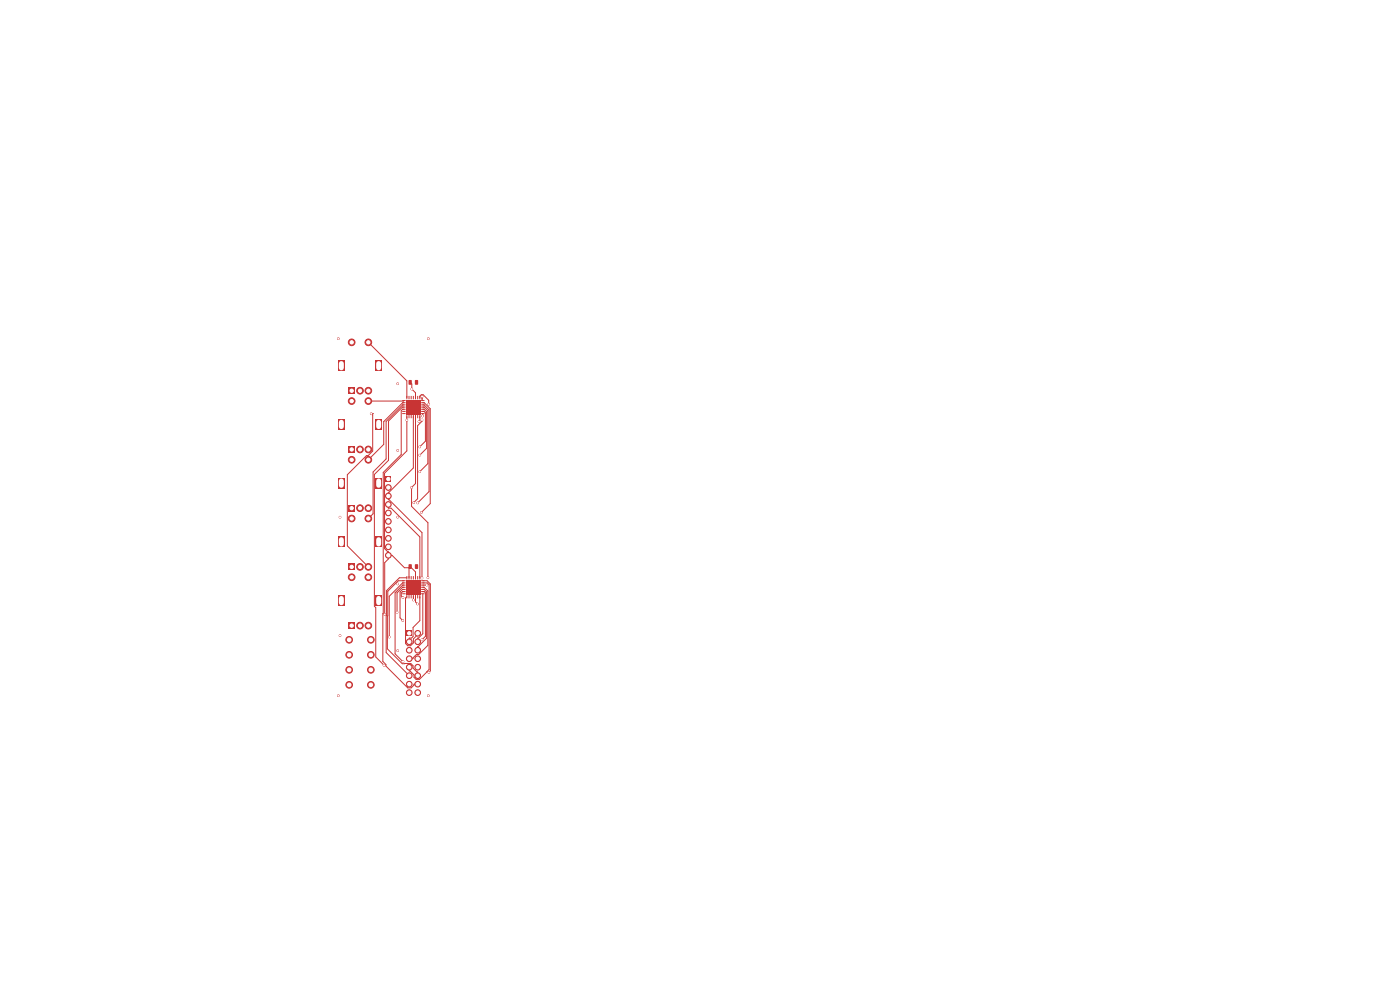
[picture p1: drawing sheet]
<svg xmlns="http://www.w3.org/2000/svg" width="420mm" height="297mm" viewBox="0 0 420 297" stroke-linecap="round" stroke-linejoin="round" font-family="sans-serif">
<path d="M104.5 116.1h2v2h-2z" fill="#c83434"/>
<g fill="#c83434" stroke="#c83434" stroke-width=".3">
<circle cx="110.5" cy="117.1" r="1"/>
<circle cx="108" cy="117.1" r="1"/>
</g>
<g fill="#c83434">
<path d="M101.4 108h2v3.2h-2z"/>
<path d="M112.6 108h2v3.2h-2z"/>
</g>
<g fill="#c83434" stroke="#c83434" stroke-width=".3">
<circle cx="110.5" cy="102.6" r="1"/>
<circle cx="105.5" cy="102.6" r="1"/>
</g>
<path d="M104.5 133.7h2v2h-2z" fill="#c83434"/>
<g fill="#c83434" stroke="#c83434" stroke-width=".3">
<circle cx="110.5" cy="134.7" r="1"/>
<circle cx="108" cy="134.7" r="1"/>
</g>
<g fill="#c83434">
<path d="M101.4 125.6h2v3.2h-2z"/>
<path d="M112.6 125.6h2v3.2h-2z"/>
</g>
<g fill="#c83434" stroke="#c83434" stroke-width=".3">
<circle cx="110.5" cy="120.2" r="1"/>
<circle cx="105.5" cy="120.2" r="1"/>
</g>
<path d="M104.5 151.3h2v2h-2z" fill="#c83434"/>
<g fill="#c83434" stroke="#c83434" stroke-width=".3">
<circle cx="110.5" cy="152.3" r="1"/>
<circle cx="108" cy="152.3" r="1"/>
</g>
<g fill="#c83434">
<path d="M101.4 143.2h2v3.2h-2z"/>
<path d="M112.6 143.2h2v3.2h-2z"/>
</g>
<g fill="#c83434" stroke="#c83434" stroke-width=".3">
<circle cx="110.5" cy="137.8" r="1"/>
<circle cx="105.5" cy="137.8" r="1"/>
</g>
<path d="M104.5 168.9h2v2h-2z" fill="#c83434"/>
<g fill="#c83434" stroke="#c83434" stroke-width=".3">
<circle cx="110.5" cy="169.9" r="1"/>
<circle cx="108" cy="169.9" r="1"/>
</g>
<g fill="#c83434">
<path d="M101.4 160.8h2v3.2h-2z"/>
<path d="M112.6 160.8h2v3.2h-2z"/>
</g>
<g fill="#c83434" stroke="#c83434" stroke-width=".3">
<circle cx="110.5" cy="155.4" r="1"/>
<circle cx="105.5" cy="155.4" r="1"/>
</g>
<path d="M104.5 186.5h2v2h-2z" fill="#c83434"/>
<g fill="#c83434" stroke="#c83434" stroke-width=".3">
<circle cx="110.5" cy="187.5" r="1"/>
<circle cx="108" cy="187.5" r="1"/>
</g>
<g fill="#c83434">
<path d="M101.4 178.4h2v3.2h-2z"/>
<path d="M112.6 178.4h2v3.2h-2z"/>
</g>
<g fill="#c83434" stroke="#c83434" stroke-width=".3">
<circle cx="110.5" cy="173" r="1"/>
<circle cx="105.5" cy="173" r="1"/>
<circle cx="104.8" cy="191.7" r="1"/>
<circle cx="111.2" cy="191.7" r="1"/>
<circle cx="104.8" cy="196.2" r="1"/>
<circle cx="111.2" cy="196.2" r="1"/>
<circle cx="104.8" cy="200.7" r="1"/>
<circle cx="111.2" cy="200.7" r="1"/>
<circle cx="104.8" cy="205.2" r="1"/>
<circle cx="111.2" cy="205.2" r="1"/>
</g>
<g fill="#c83434">
<path d="M120.7 119.9h.9l.1 .3h-1z"/>
<path d="M120.7 120.6h.9l.1 .2h-1z"/>
<path d="M120.7 121.2h.9l.1 .3h-1z"/>
<path d="M120.7 121.9h.9l.1 .2h-1z"/>
<path d="M120.7 122.5h.9l.1 .3h-1z"/>
<path d="M120.7 123.2h.9l.1 .2h-1z"/>
<path d="M120.7 123.8h.9l.1 .3h-1z"/>
<path d="M121.9 124.3l.3 .1v.9h-.3z"/>
<path d="M122.6 124.3l.2 .1v.9h-.2z"/>
<path d="M123.2 124.3l.3 .1v.9h-.3z"/>
<path d="M123.9 124.3l.2 .1v.9h-.2z"/>
<path d="M124.5 124.3l.3 .1v.9h-.3z"/>
<path d="M125.2 124.3l.2 .1v.9h-.2z"/>
<path d="M125.8 124.3l.3 .1v.9h-.3z"/>
<path d="M126.3 123.8h1v.3h-.9z"/>
<path d="M126.3 123.2h1v.2h-.9z"/>
<path d="M126.3 122.5h1v.3h-.9z"/>
<path d="M126.3 121.9h1v.2h-.9z"/>
<path d="M126.3 121.2h1v.3h-.9z"/>
<path d="M126.3 120.6h1v.2h-.9z"/>
<path d="M126.3 119.9h1v.3h-.9z"/>
<path d="M125.8 118.7h.3v1l-.3-.1z"/>
<path d="M125.2 118.7h.2v1l-.2-.1z"/>
<path d="M124.5 118.7h.3v1l-.3-.1z"/>
<path d="M123.9 118.7h.2v1l-.2-.1z"/>
<path d="M123.2 118.7h.3v1l-.3-.1z"/>
<path d="M122.6 118.7h.2v1l-.2-.1z"/>
<path d="M121.9 118.7h.3v1l-.3-.1z"/>
<path d="M121.9 119.9h4.2v4.2h-4.2z"/>
<path d="M122.6 113.9l.9 .1-.1 1.3-.8-.1z"/>
<path d="M124.5 113.9l.9 .1-.1 1.3-.8-.1z"/>
<path d="M120.7 173.9h.9l.1 .3h-1z"/>
<path d="M120.7 174.6h.9l.1 .2h-1z"/>
<path d="M120.7 175.2h.9l.1 .3h-1z"/>
<path d="M120.7 175.9h.9l.1 .2h-1z"/>
<path d="M120.7 176.5h.9l.1 .3h-1z"/>
<path d="M120.7 177.2h.9l.1 .2h-1z"/>
<path d="M120.7 177.8h.9l.1 .3h-1z"/>
<path d="M121.9 178.3l.3 .1v.9h-.3z"/>
<path d="M122.6 178.3l.2 .1v.9h-.2z"/>
<path d="M123.2 178.3l.3 .1v.9h-.3z"/>
<path d="M123.9 178.3l.2 .1v.9h-.2z"/>
<path d="M124.5 178.3l.3 .1v.9h-.3z"/>
<path d="M125.2 178.3l.2 .1v.9h-.2z"/>
<path d="M125.8 178.3l.3 .1v.9h-.3z"/>
<path d="M126.3 177.8h1v.3h-.9z"/>
<path d="M126.3 177.2h1v.2h-.9z"/>
<path d="M126.3 176.5h1v.3h-.9z"/>
<path d="M126.3 175.9h1v.2h-.9z"/>
<path d="M126.3 175.2h1v.3h-.9z"/>
<path d="M126.3 174.6h1v.2h-.9z"/>
<path d="M126.3 173.9h1v.3h-.9z"/>
<path d="M125.8 172.7h.3v1l-.3-.1z"/>
<path d="M125.2 172.7h.2v1l-.2-.1z"/>
<path d="M124.5 172.7h.3v1l-.3-.1z"/>
<path d="M123.9 172.7h.2v1l-.2-.1z"/>
<path d="M123.2 172.7h.3v1l-.3-.1z"/>
<path d="M122.6 172.7h.2v1l-.2-.1z"/>
<path d="M121.9 172.7h.3v1l-.3-.1z"/>
<path d="M121.9 173.9h4.2v4.2h-4.2z"/>
<path d="M122.6 169.1l.9 .1-.1 1.3-.8-.1z"/>
<path d="M124.5 169.1l.9 .1-.1 1.3-.8-.1z"/>
<path d="M115.6 142.7h1.8v1.7h-1.8z"/>
</g>
<g fill="#c83434" stroke="#c83434" stroke-width=".3">
<circle cx="116.5" cy="146.1" r=".85"/>
<circle cx="116.5" cy="148.6" r=".85"/>
<circle cx="116.5" cy="151.2" r=".85"/>
<circle cx="116.5" cy="153.7" r=".85"/>
<circle cx="116.5" cy="156.3" r=".85"/>
<circle cx="116.5" cy="158.8" r=".85"/>
<circle cx="116.5" cy="161.3" r=".85"/>
<circle cx="116.5" cy="163.9" r=".85"/>
<circle cx="116.5" cy="166.4" r=".85"/>
</g>
<path d="M121.9 189h1.7v1.6h-1.7z" fill="#c83434"/>
<g fill="#c83434" stroke="#c83434" stroke-width=".3">
<circle cx="125.3" cy="189.8" r=".85"/>
<circle cx="122.8" cy="192.3" r=".85"/>
<circle cx="125.3" cy="192.3" r=".85"/>
<circle cx="122.8" cy="194.9" r=".85"/>
<circle cx="125.3" cy="194.9" r=".85"/>
<circle cx="122.8" cy="197.4" r=".85"/>
<circle cx="125.3" cy="197.4" r=".85"/>
<circle cx="122.8" cy="200" r=".85"/>
<circle cx="125.3" cy="200" r=".85"/>
<circle cx="122.8" cy="202.5" r=".85"/>
<circle cx="125.3" cy="202.5" r=".85"/>
<circle cx="122.8" cy="205" r=".85"/>
<circle cx="125.3" cy="205" r=".85"/>
<circle cx="122.8" cy="207.6" r=".85"/>
<circle cx="125.3" cy="207.6" r=".85"/>
<circle cx="128.1" cy="175.3" r=".25"/>
<circle cx="123.5" cy="116.6" r=".25"/>
<circle cx="122.1" cy="125.9" r=".25"/>
<circle cx="115.4" cy="184.2" r=".25"/>
<circle cx="128.4" cy="173.1" r=".25"/>
<circle cx="125.3" cy="181" r=".25"/>
<circle cx="123.5" cy="146.1" r=".25"/>
<circle cx="126.6" cy="173.2" r=".25"/>
<circle cx="124" cy="179.8" r=".25"/>
<circle cx="128.6" cy="121.2" r=".25"/>
<circle cx="126.6" cy="125.9" r=".25"/>
<circle cx="124.1" cy="150.6" r=".25"/>
<circle cx="125.7" cy="126.4" r=".25"/>
<circle cx="126.8" cy="124.7" r=".25"/>
<circle cx="125.9" cy="133.9" r=".25"/>
<circle cx="125.9" cy="136.4" r=".25"/>
<circle cx="125.9" cy="141.4" r=".25"/>
<circle cx="125.3" cy="150.7" r=".25"/>
<circle cx="126.4" cy="153.6" r=".25"/>
<circle cx="111.4" cy="124" r=".25"/>
<circle cx="126.6" cy="118.9" r=".25"/>
<circle cx="119.1" cy="183.5" r=".25"/>
<circle cx="120.8" cy="186" r=".25"/>
<circle cx="120.9" cy="179.1" r=".25"/>
<circle cx="116.8" cy="190.9" r=".25"/>
<circle cx="120.9" cy="198.3" r=".25"/>
<circle cx="126.6" cy="191.7" r=".25"/>
<circle cx="128.6" cy="201.5" r=".25"/>
<circle cx="115.2" cy="199.4" r=".25"/>
<circle cx="101.5" cy="101.5" r=".25"/>
<circle cx="128.5" cy="101.5" r=".25"/>
<circle cx="101.5" cy="208.5" r=".25"/>
<circle cx="128.5" cy="208.5" r=".25"/>
<circle cx="102" cy="155" r=".25"/>
<circle cx="119.3" cy="115" r=".25"/>
<circle cx="119.3" cy="135" r=".25"/>
<circle cx="119.3" cy="155" r=".25"/>
<circle cx="119.3" cy="175" r=".25"/>
<circle cx="119.3" cy="195" r=".25"/>
<circle cx="102" cy="190.5" r=".25"/>
</g>
<g fill="none" stroke="#c83434" stroke-width=".3">
<path d="M110.5 102.6l11.5 11.6v5M123.1 114.6l.4 .5v1.5l1.2 1.1v1.5M125.9 119.2v-.5l.5-.4h.5l1.7 1.7v1.2M126.6 118.9v.9l.2 .3M112 124h-.6l.4 .4v10.8l-1.3 1.3h-.6l-5.7 5.8v21.3l6.3 6.3M121.2 122.6h-.4l-.4 .5v13.1l-5.4 5.4-.2 56.6 1 1v.4l6.5 6.6h1.1l.8-.9v-.3h1.1M121.2 122h-.5l-4.1 4.2v11.8l-4.3 4.2v39.5l.4 .4v14.8l2.5 2.5M121.2 121.4h-.4l-5 4.9v11.3l-3.9 3.9v12.5l-1.4 1.4M121.2 120.7h-.4l-5.7 5.7v6.8l-4.6 4.6M121.2 120.1l-10.7 .1M122 124.8v10.3l-6.6 6.7v22.6l1.1 .9v2.2l-1.1 1.1v15.6M124 124.8v15.5l-7.5 7.2v2.3h.2l9.9 9.8v13.6"/>
<path d="M124.7 124.8v20.1l-1.2 1.2v5.6l4.9 5v16.4M125.9 124.8v1.3l-.2 .3M126.6 125.9v.4l-1.3 1.3v21.9l-1.2 1.1M126.8 123.9v.8M126.8 123.3h.4l.4 .4v8.5l-1.7 1.7M126.8 122.6h.4l.8 .8v11l-2.1 2M126.8 122h.4l1.1 1.1v15.8l-2.4 2.5M126.8 121.4h.4l1.5 1.4v24.5l-3.4 3.4M126.8 120.7h.5l1.8 1.8v28.4l-2.7 2.7M116.5 151.2v1.1h.8l8.6 8.6v12.3M116.5 166.4h1.1l3.7 3.7h1.4M121.2 175.4h-.4l-2.3 2.2v18.4l2.4 2.3"/>
<path d="M121.2 174h-1.7l-3.2 3.2-.1 17.3 4.5 4.4 2.5-.1 .7 .7v.7l1.4 1.2v1.1M121.2 176h-.4l-1.7 1.7v5.8M121.2 176.6h-.4l-.8 .8v7.8l.8 .8M121.2 177.3h-.4l-.4 .4v.9l.5 .5M121.2 174.7h-.4l-4 4v12.2M122 178.8l-.3 .4v13.7l.6 .6h.9l.8-.8v-1.2l1.3-1.3v-.4M122 173.2h-2.2l-3.8 3.8-.2 18.6 7 6.9M122.7 170.1l.4-.3 1.6 1.6v1.8M122.7 170.1v3.1M124 178.8v1M124.7 178.8v1.6l.6 .6M125.9 178.8v7.2l-2 2.1v2.7l-.4 .4h-.7v1.1"/>
<path d="M126.8 175.4h1.3M126.8 177.9v12l-1.5 1.3v1.1M126.8 176.6h.4l.8 .8v13.9l-2.7 2.5v1.1M126.8 176h.4l1.1 1.1v16.3l-2.7 2.8h-.7l-1 1.2h-1.1M126.8 177.3h.5l.3 .4v13l-1 1M126.8 174.7h1.4l.5 .5v25.5l-2.9 2.9h-1l-.6-.6v-.7l-1.4-1.2v-1.1M126.8 174h1.3l1 1v26.1l-.5 .4"/>
</g>
<g fill="#fff" stroke="#fff" stroke-width=".3">
<circle cx="128" cy="175.4" r=".15"/>
<circle cx="123.5" cy="116.6" r=".15"/>
<circle cx="122" cy="125.9" r=".15"/>
<circle cx="115.4" cy="184.2" r=".15"/>
<circle cx="128.4" cy="173.1" r=".15"/>
<circle cx="125.3" cy="181" r=".15"/>
<circle cx="123.5" cy="146.1" r=".15"/>
<circle cx="126.6" cy="173.2" r=".15"/>
<circle cx="124" cy="179.8" r=".15"/>
<circle cx="128.6" cy="121.2" r=".15"/>
<circle cx="126.6" cy="125.9" r=".15"/>
<circle cx="124.1" cy="150.6" r=".15"/>
<circle cx="125.7" cy="126.4" r=".15"/>
<circle cx="126.8" cy="124.7" r=".15"/>
<circle cx="125.9" cy="133.9" r=".15"/>
<circle cx="125.9" cy="136.4" r=".15"/>
<circle cx="125.9" cy="141.4" r=".15"/>
<circle cx="125.3" cy="150.7" r=".15"/>
<circle cx="126.4" cy="153.6" r=".15"/>
<circle cx="111.4" cy="124" r=".15"/>
<circle cx="126.6" cy="118.9" r=".15"/>
<circle cx="119.1" cy="183.5" r=".15"/>
<circle cx="120.8" cy="186" r=".15"/>
<circle cx="120.9" cy="179.1" r=".15"/>
<circle cx="116.8" cy="190.9" r=".15"/>
<circle cx="120.9" cy="198.3" r=".15"/>
<circle cx="126.6" cy="191.7" r=".15"/>
<circle cx="128.6" cy="201.5" r=".15"/>
<circle cx="115.2" cy="199.4" r=".15"/>
<circle cx="101.5" cy="101.5" r=".15"/>
<circle cx="128.5" cy="101.5" r=".15"/>
<circle cx="101.5" cy="208.5" r=".15"/>
<circle cx="128.5" cy="208.5" r=".15"/>
<circle cx="102" cy="155" r=".15"/>
<circle cx="119.3" cy="115" r=".15"/>
<circle cx="119.3" cy="135" r=".15"/>
<circle cx="119.3" cy="155" r=".15"/>
<circle cx="119.3" cy="175" r=".15"/>
<circle cx="119.3" cy="195" r=".15"/>
<circle cx="102" cy="190.5" r=".15"/>
<circle cx="105.5" cy="117.1" r=".5"/>
<circle cx="110.5" cy="117.1" r=".5"/>
<circle cx="108" cy="117.1" r=".5"/>
<circle cx="110.5" cy="102.6" r=".5"/>
<circle cx="105.5" cy="102.6" r=".5"/>
<circle cx="105.5" cy="134.7" r=".5"/>
<circle cx="110.5" cy="134.7" r=".5"/>
<circle cx="108" cy="134.7" r=".5"/>
<circle cx="110.5" cy="120.2" r=".5"/>
<circle cx="105.5" cy="120.2" r=".5"/>
<circle cx="105.5" cy="152.3" r=".5"/>
<circle cx="110.5" cy="152.3" r=".5"/>
<circle cx="108" cy="152.3" r=".5"/>
<circle cx="110.5" cy="137.8" r=".5"/>
<circle cx="105.5" cy="137.8" r=".5"/>
<circle cx="105.5" cy="169.9" r=".5"/>
<circle cx="110.5" cy="169.9" r=".5"/>
<circle cx="108" cy="169.9" r=".5"/>
<circle cx="110.5" cy="155.4" r=".5"/>
<circle cx="105.5" cy="155.4" r=".5"/>
<circle cx="105.5" cy="187.5" r=".5"/>
<circle cx="110.5" cy="187.5" r=".5"/>
<circle cx="108" cy="187.5" r=".5"/>
<circle cx="110.5" cy="173" r=".5"/>
<circle cx="105.5" cy="173" r=".5"/>
<circle cx="104.7" cy="191.8" r=".55"/>
<circle cx="111.3" cy="191.8" r=".55"/>
<circle cx="104.7" cy="196.2" r=".55"/>
<circle cx="111.3" cy="196.2" r=".55"/>
<circle cx="104.7" cy="200.8" r=".55"/>
<circle cx="111.3" cy="200.8" r=".55"/>
<circle cx="104.7" cy="205.3" r=".55"/>
<circle cx="111.2" cy="205.3" r=".55"/>
<circle cx="116.5" cy="143.6" r=".5"/>
<circle cx="116.5" cy="146.1" r=".5"/>
<circle cx="116.5" cy="148.7" r=".5"/>
<circle cx="116.5" cy="151.2" r=".5"/>
<circle cx="116.5" cy="153.7" r=".5"/>
<circle cx="116.5" cy="156.3" r=".5"/>
<circle cx="116.5" cy="158.8" r=".5"/>
<circle cx="116.5" cy="161.4" r=".5"/>
<circle cx="116.5" cy="163.9" r=".5"/>
<circle cx="116.5" cy="166.4" r=".5"/>
<circle cx="122.8" cy="189.8" r=".5"/>
<circle cx="125.3" cy="189.8" r=".5"/>
<circle cx="122.8" cy="192.3" r=".5"/>
<circle cx="125.3" cy="192.3" r=".5"/>
<circle cx="122.8" cy="194.9" r=".5"/>
<circle cx="125.3" cy="194.9" r=".5"/>
<circle cx="122.8" cy="197.4" r=".5"/>
<circle cx="125.3" cy="197.4" r=".5"/>
<circle cx="122.8" cy="200" r=".5"/>
<circle cx="125.3" cy="200" r=".5"/>
<circle cx="122.8" cy="202.5" r=".5"/>
<circle cx="125.3" cy="202.5" r=".5"/>
<circle cx="122.8" cy="205" r=".5"/>
<circle cx="125.3" cy="205" r=".5"/>
<circle cx="122.8" cy="207.6" r=".5"/>
<circle cx="125.3" cy="207.6" r=".5"/>
</g>
<path d="M102.4 109v1.3M113.6 109v1.3M102.4 126.6v1.3M113.6 126.6v1.3M102.4 144.2v1.3M113.6 144.2v1.3M102.4 161.7v1.4M102.4 179.3v1.3M113.6 161.7v1.4M113.6 179.3v1.3" fill="none" stroke="#fff" stroke-width="1.5"/>
</svg>
